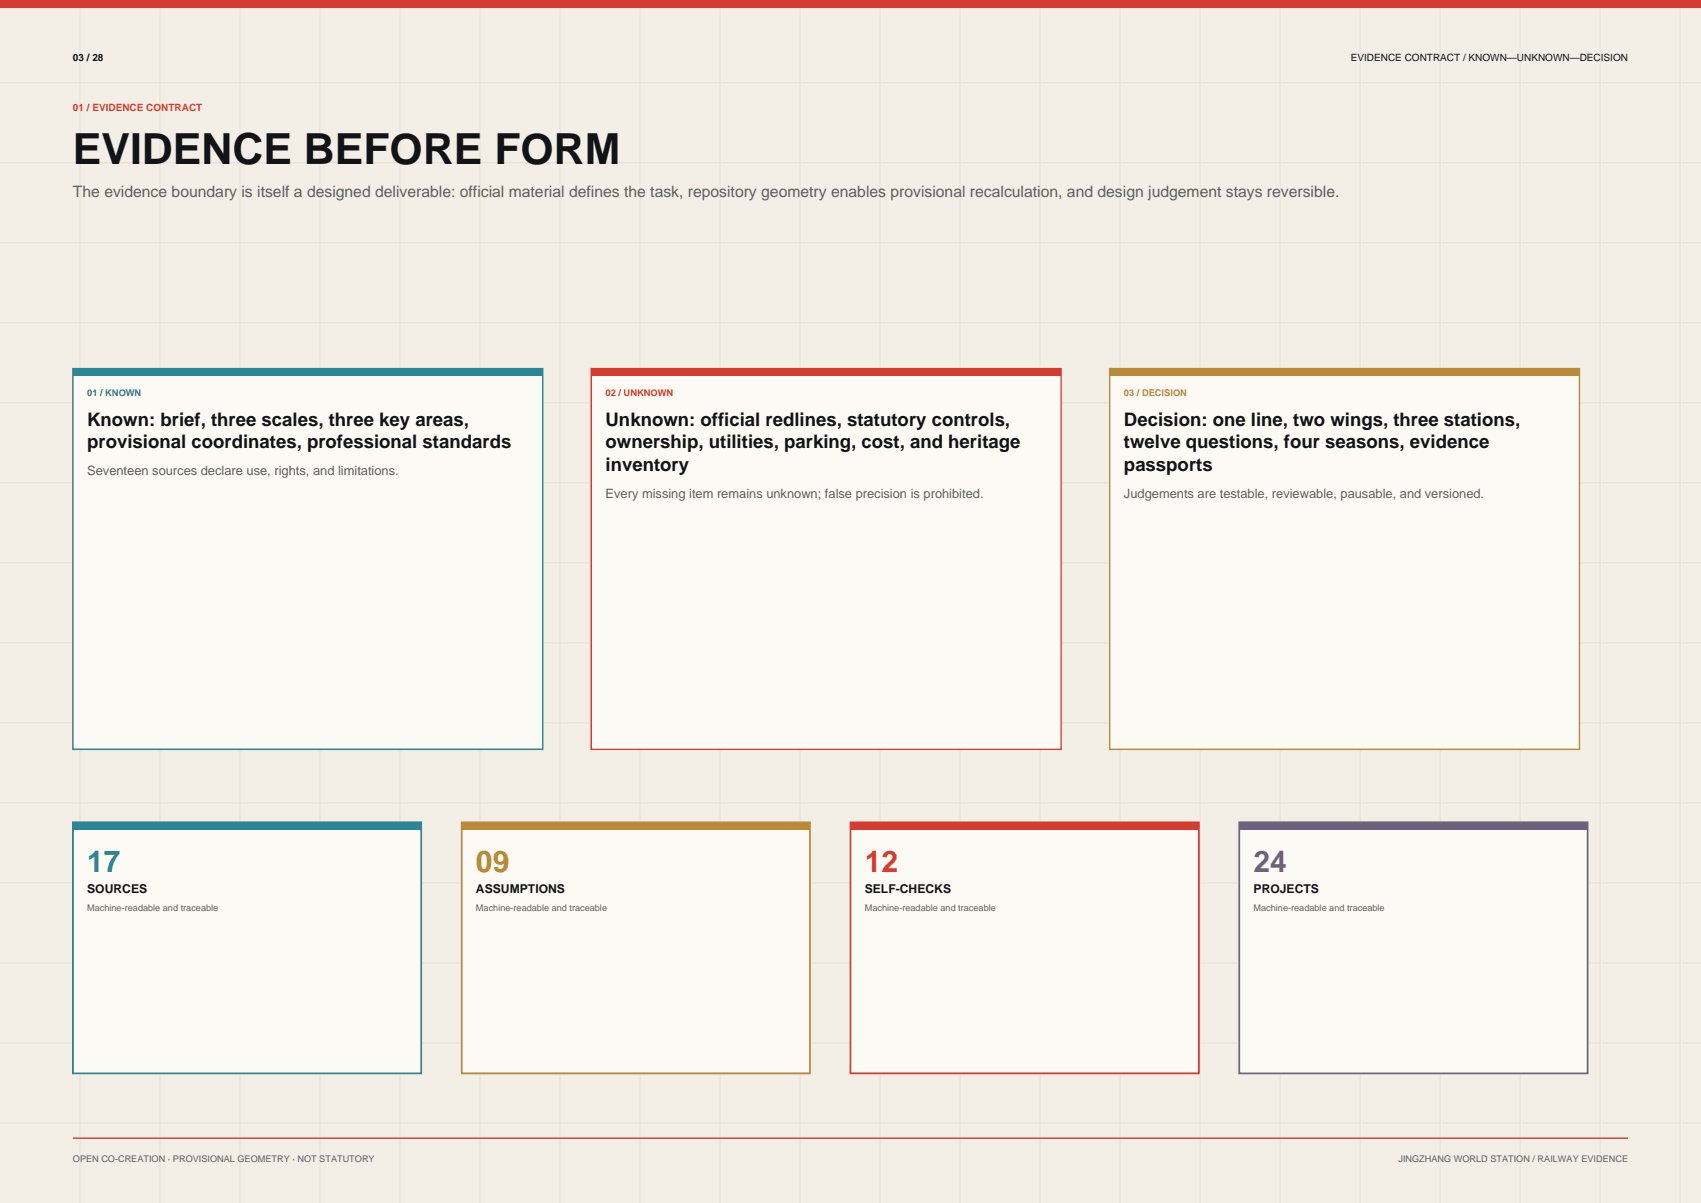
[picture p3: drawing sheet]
<svg xmlns="http://www.w3.org/2000/svg" width="420mm" height="297mm" viewBox="0 0 420 297" stroke-linecap="round" stroke-linejoin="round" font-family="sans-serif">
<defs><g id="words">
<text font-size="10.6" fill="#111317" x="18" y="40.5">EVIDENCE BEFORE FORM</text>
<text font-size="7.4" fill="#2b8795" x="21.5" y="215.3">17</text>
<text font-size="7.4" fill="#b98b36" x="117.5" y="215.3">09</text>
<text font-size="7.4" fill="#d63b30" x="213.5" y="215.3">12</text>
<text font-size="7.4" fill="#6e617d" x="309.5" y="215.3">24</text>
<g font-size="4.6" fill="#111317">
<text x="21.5" y="105.1">Known: brief, three scales, three key areas,</text>
<text x="149.5" y="105.1">Unknown: official redlines, statutory controls,</text>
<text x="277.5" y="105.1">Decision: one line, two wings, three stations,</text>
<text x="21.5" y="110.7">provisional coordinates, professional standards</text>
<text x="149.5" y="110.7">ownership, utilities, parking, cost, and heritage</text>
<text x="277.5" y="110.7">twelve questions, four seasons, evidence</text>
<text x="149.5" y="116.3">inventory</text>
<text x="277.5" y="116.3">passports</text>
</g>
<text font-size="3.9" fill="#5b5f62" x="18" y="48.6">The evidence boundary is itself a designed deliverable: official material defines the task, repository geometry enables provisional recalculation, and design judgement stays reversible.</text>
<g font-size="3.2" fill="#5b5f62">
<text x="21.5" y="117.4">Seventeen sources declare use, rights, and limitations.</text>
<text x="149.5" y="123">Every missing item remains unknown; false precision is prohibited.</text>
<text x="277.5" y="123">Judgements are testable, reviewable, pausable, and versioned.</text>
</g>
<g font-size="3" fill="#111317">
<text x="21.5" y="220.5">SOURCES</text>
<text x="117.5" y="220.5">ASSUMPTIONS</text>
<text x="213.5" y="220.5">SELF-CHECKS</text>
<text x="309.5" y="220.5">PROJECTS</text>
</g>
<g font-size="2.5" fill="#111317">
<text x="18" y="15">03 / 28</text>
<text x="333.5" y="15">EVIDENCE CONTRACT / KNOWN—UNKNOWN—DECISION</text>
</g>
<text font-size="2.5" fill="#d63b30" x="18" y="27.5">01 / EVIDENCE CONTRACT</text>
<text font-size="2.3" fill="#2b8795" x="21.5" y="97.9">01 / KNOWN</text>
<text font-size="2.3" fill="#d63b30" x="149.5" y="97.9">02 / UNKNOWN</text>
<text font-size="2.3" fill="#b98b36" x="277.5" y="97.9">03 / DECISION</text>
<g font-size="2.3" fill="#5b5f62">
<text x="21.5" y="225">Machine-readable and traceable</text>
<text x="117.5" y="225">Machine-readable and traceable</text>
<text x="213.5" y="225">Machine-readable and traceable</text>
<text x="309.5" y="225">Machine-readable and traceable</text>
<text x="18" y="287">OPEN CO-CREATION · PROVISIONAL GEOMETRY · NOT STATUTORY</text>
<text x="345.3" y="287">JINGZHANG WORLD STATION / RAILWAY EVIDENCE</text>
</g>
</g></defs>
<path d="M0 0h420v297h-420z" fill-rule="evenodd" fill="#f3efe6"/>
<g fill="none" stroke="#e7e1d6" stroke-width=".25">
<path d="M0 .7h420M19.8 0v297M39.5 0v297M59.3 0v297M79 0v297M98.8 0v297M118.5 0v297M138.3 0v297M158 0v297M177.8 0v297M197.6 0v297M217.3 0v297"/>
<path d="M237.1 0v297M256.8 0v297M276.6 0v297M296.3 0v297M316.1 0v297M335.8 0v297M355.6 0v297M375.4 0v297M395.1 0v297M414.9 0v297M0 20.4h420M0 59.9h420"/>
<path d="M0 40.2h420M0 79.7h420M0 99.4h420M0 119.2h420M0 139h420M0 158.7h420M0 178.5h420M0 198.2h420M0 218h420M0 237.7h420M0 257.5h420M0 277.2h420"/>
</g>
<path d="M0 0h420v1.8h-420z" fill-rule="evenodd" fill="#d63b30"/>
<path d="M18 281h384" fill="none" stroke="#d63b30" stroke-width=".35"/>
<path d="M18 91h116v94h-116z" fill-rule="evenodd" fill="#fcfaf5" stroke="#2b8795" stroke-width=".35"/>
<path d="M18 91h116v1.8h-116z" fill-rule="evenodd" fill="#2b8795"/>
<path d="M146 91h116v94h-116z" fill-rule="evenodd" fill="#fcfaf5" stroke="#d63b30" stroke-width=".35"/>
<path d="M146 91h116v1.8h-116z" fill-rule="evenodd" fill="#d63b30"/>
<path d="M274 91h116v94h-116z" fill-rule="evenodd" fill="#fcfaf5" stroke="#b98b36" stroke-width=".35"/>
<path d="M274 91h116v1.8h-116z" fill-rule="evenodd" fill="#b98b36"/>
<path d="M18 203h86v62h-86z" fill-rule="evenodd" fill="#fcfaf5" stroke="#2b8795" stroke-width=".42"/>
<path d="M18 203h86v1.8h-86z" fill-rule="evenodd" fill="#2b8795"/>
<path d="M114 203h86v62h-86z" fill-rule="evenodd" fill="#fcfaf5" stroke="#b98b36" stroke-width=".42"/>
<path d="M114 203h86v1.8h-86z" fill-rule="evenodd" fill="#b98b36"/>
<path d="M210 203h86v62h-86z" fill-rule="evenodd" fill="#fcfaf5" stroke="#d63b30" stroke-width=".42"/>
<path d="M210 203h86v1.8h-86z" fill-rule="evenodd" fill="#d63b30"/>
<path d="M306 203h86v62h-86z" fill-rule="evenodd" fill="#fcfaf5" stroke="#6e617d" stroke-width=".42"/>
<path d="M306 203h86v1.8h-86z" fill-rule="evenodd" fill="#6e617d"/>
<use href="#words"/>
</svg>
